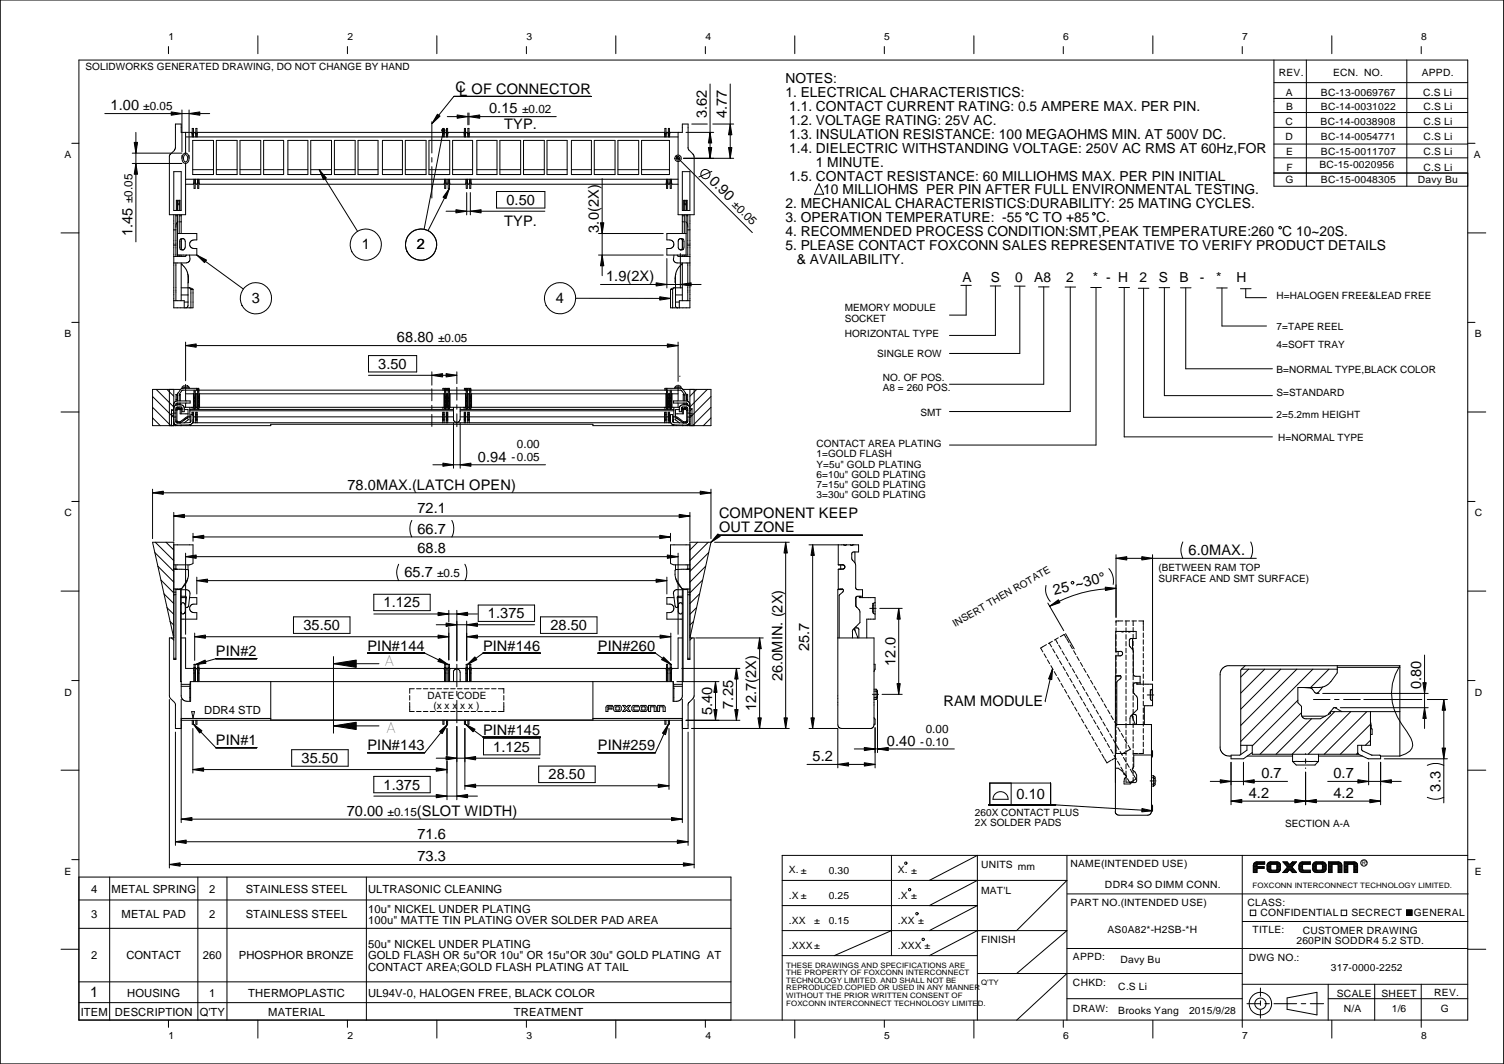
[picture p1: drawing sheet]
<svg xmlns="http://www.w3.org/2000/svg" width="420mm" height="297mm" viewBox="0 0 420 297" stroke-linecap="round" stroke-linejoin="round" font-family="sans-serif">
<defs><g id="words">
<g font-size="4.1">
<text x="127.2" y="25.8">C</text>
<text x="128.3" y="26.9">L OF CONNECTOR</text>
<text x="30.9" y="30.8">1.00</text>
<text x="136.6" y="31.7">0.15</text>
<text x="197.4" y="33.1" transform="rotate(-90 197.4 33.1)">3.62</text>
<text x="203.1" y="33.1" transform="rotate(-90 203.1 33.1)">4.77</text>
<text x="140.9" y="36.1">TYP.</text>
<text x="197.9" y="50.7" transform="rotate(45 197.9 50.7)">0.90</text>
<text x="141.5" y="57.2">0.50</text>
<text x="37" y="65.9" transform="rotate(-90 37 65.9)">1.45</text>
<text x="140.9" y="63.1">TYP.</text>
<text x="167.3" y="65" transform="rotate(-90 167.3 65)">3.0(2X)</text>
<text x="101" y="69.6">1</text>
<text x="116.5" y="69.6">2</text>
<text x="169.3" y="78.5">1.9(2X)</text>
<text x="70.3" y="84.6">3</text>
<text x="155.3" y="84.6">4</text>
<text x="110.9" y="95.6">68.80</text>
<text x="105.7" y="103">3.50</text>
<text x="133.5" y="128.9">0.94</text>
<text x="97.1" y="136.7">78.0MAX.(LATCH OPEN)</text>
<text x="116.6" y="143.2">72.1</text>
<text x="116.6" y="149">66.7</text>
<text x="200.9" y="144.5">COMPONENT KEEP</text>
<text x="200.9" y="148.5">OUT ZONE</text>
<text x="116.6" y="154.5">68.8</text>
<text x="332.1" y="155">6.0MAX.</text>
<text x="113" y="161.2">65.7</text>
<text x="294.5" y="166.1" transform="rotate(-15 294.5 166.1)">25 ~30°</text>
<text x="107.1" y="169.6">1.125</text>
<text x="136.3" y="172.6">1.375</text>
<text x="84.7" y="175.9">35.50</text>
<text x="153.7" y="175.9">28.50</text>
<text x="60.3" y="183.2">PIN#2</text>
<text x="102.6" y="181.7">PIN#144</text>
<text x="134.9" y="181.7">PIN#146</text>
<text x="167" y="181.7">PIN#260</text>
<text x="226.1" y="181.7" transform="rotate(-90 226.1 181.7)">25.7</text>
<text x="250.1" y="185.8" transform="rotate(-90 250.1 185.8)">12.0</text>
<text x="218.6" y="190.2" transform="rotate(-90 218.6 190.2)">26.0MIN. (2X)</text>
<text x="204.8" y="197.9" transform="rotate(-90 204.8 197.9)">7.25</text>
<text x="263.6" y="197.1">RAM MODULE</text>
<text x="397" y="192.4" transform="rotate(-90 397 192.4)">0.80</text>
<text x="199" y="199.7" transform="rotate(-90 199 199.7)">5.40</text>
<text x="211.3" y="198.6" transform="rotate(-90 211.3 198.6)">12.7(2X)</text>
<text x="60.3" y="208.1">PIN#1</text>
<text x="102.6" y="209.5">PIN#143</text>
<text x="134.9" y="205.1">PIN#145</text>
<text x="137.8" y="209.8">1.125</text>
<text x="167" y="209.5">PIN#259</text>
<text x="247.8" y="208.2">0.40</text>
<text x="84.2" y="213">35.50</text>
<text x="227" y="212.5">5.2</text>
<text x="107.1" y="220.4">1.375</text>
<text x="153.2" y="217.6">28.50</text>
<text x="352.4" y="217.3">0.7</text>
<text x="372.5" y="217.3">0.7</text>
<text x="402.4" y="221" transform="rotate(-90 402.4 221)">3.3</text>
<text x="96.8" y="227.8">70.00</text>
<text x="116.5" y="227.8">(SLOT WIDTH)</text>
<text x="284" y="223.1">0.10</text>
<text x="348.9" y="222.8">4.2</text>
<text x="372.5" y="222.8">4.2</text>
<text x="116.6" y="234.1">71.6</text>
<text x="116.6" y="240.5">73.3</text>
<text x="25.2" y="278.4">1</text>
</g>
<g font-size="4">
<text x="107.1" y="186">A</text>
<text x="107.6" y="204.7">A</text>
</g>
<g font-size="3.9">
<text x="219.4" y="23.2">NOTES:</text>
<text x="219.4" y="27.1">1. ELECTRICAL CHARACTERISTICS:</text>
<text x="220.5" y="31">1.1. CONTACT CURRENT RATING: 0.5 AMPERE MAX. PER PIN.</text>
<text x="220.5" y="34.9">1.2. VOLTAGE RATING: 25V AC.</text>
<text x="220.5" y="38.8">1.3. INSULATION RESISTANCE: 100 MEGAOHMS MIN. AT 500V DC.</text>
<text x="220.5" y="42.6">1.4. DIELECTRIC WITHSTANDING VOLTAGE: 250V AC RMS AT 60Hz,FOR</text>
<text x="227.9" y="46.5">1 MINUTE.</text>
<text x="220.5" y="50.4">1.5. CONTACT RESISTANCE: 60 MILLIOHMS MAX. PER PIN INITIAL</text>
<text x="219.4" y="58.2">2. MECHANICAL CHARACTERISTICS:DURABILITY: 25 MATING CYCLES.</text>
<text x="230" y="54.3">10 MILLIOHMS PER PIN AFTER FULL ENVIRONMENTAL TESTING.</text>
<text x="219.4" y="62.1">3. OPERATION TEMPERATURE: -55 C TO +85 C.</text>
<text x="219.4" y="65.9">4. RECOMMENDED PROCESS CONDITION:SMT,PEAK TEMPERATURE:260 C 10~20S.</text>
<text x="219.4" y="69.8">5. PLEASE CONTACT FOXCONN SALES REPRESENTATIVE TO VERIFY PRODUCT DETAILS</text>
<text x="222.6" y="73.7">&amp; AVAILABILITY.</text>
<text x="268.9" y="78.7">A</text>
<text x="276.8" y="78.7">S</text>
<text x="283.6" y="78.7">0</text>
<text x="288.9" y="78.7">A8</text>
<text x="297.9" y="78.7">2</text>
<text x="305.3" y="78.7">* - H</text>
<text x="318.4" y="78.7">2</text>
<text x="323.7" y="78.7">S</text>
<text x="329.5" y="78.7">B</text>
<text x="335.2" y="78.7">-</text>
<text x="339.7" y="78.7">*</text>
<text x="345.5" y="78.7">H</text>
</g>
<g font-size="3.3">
<text x="40" y="30.8">±0.05</text>
<text x="145.8" y="31.7">±0.02</text>
<text x="37" y="56.8" transform="rotate(-90 37 56.8)">±0.05</text>
<text x="204.3" y="57.2" transform="rotate(45 204.3 57.2)">±0.05</text>
<text x="122.4" y="95.6">±0.05</text>
<text x="144.4" y="125.1">0.00</text>
<text x="142.9" y="128.8">-0.05</text>
<text x="122.1" y="161.2">±0.5</text>
<text x="257.1" y="208.2">-0.10</text>
<text x="258.6" y="204.5">0.00</text>
<text x="108.3" y="227.8">±0.15</text>
</g>
<g font-size="3.1">
<text x="57.1" y="199.3">DDR4 STD</text>
<text x="25.5" y="249.3">4</text>
<text x="31.1" y="249.3">METAL SPRING</text>
<text x="58.5" y="249.3">2</text>
<text x="68.7" y="249.3">STAINLESS STEEL</text>
<text x="102.8" y="249.3">ULTRASONIC CLEANING</text>
<text x="25.5" y="256.4">3</text>
<text x="33.9" y="256.4">METAL PAD</text>
<text x="58.5" y="256.4">2</text>
<text x="68.7" y="256.4">STAINLESS STEEL</text>
<text x="102.8" y="254.8">10u&quot; NICKEL UNDER PLATING</text>
<text x="102.8" y="258">100u&quot; MATTE TIN PLATING OVER SOLDER PAD AREA</text>
<text x="25.5" y="267.8">2</text>
<text x="35.3" y="267.8">CONTACT</text>
<text x="56.7" y="267.8">260</text>
<text x="66.7" y="267.8">PHOSPHOR BRONZE</text>
<text x="102.8" y="264.7">50u&quot; NICKEL UNDER PLATING</text>
<text x="102.8" y="267.8">GOLD FLASH OR 5u&quot;OR 10u&quot; OR 15u&quot;OR 30u&quot; GOLD PLATING AT</text>
<text x="102.8" y="271">CONTACT AREA;GOLD FLASH PLATING AT TAIL</text>
<text x="35.5" y="278.2">HOUSING</text>
<text x="58.5" y="278.2">1</text>
<text x="69.4" y="278.2">THERMOPLASTIC</text>
<text x="102.8" y="278.2">UL94V-0, HALOGEN FREE, BLACK COLOR</text>
<text x="22.6" y="283.5">ITEM DESCRIPTION Q'TY</text>
<text x="74.9" y="283.5">MATERIAL</text>
<text x="143.6" y="283.5">TREATMENT</text>
</g>
<g font-size="2.8">
<text x="47.1" y="11.2">1</text>
<text x="97.1" y="11.2">2</text>
<text x="147.1" y="11.2">3</text>
<text x="197" y="11.2">4</text>
<text x="247" y="11.2">5</text>
<text x="297" y="11.2">6</text>
<text x="347" y="11.2">7</text>
<text x="397" y="11.2">8</text>
<text x="23.9" y="19.5">SOLIDWORKS GENERATED DRAWING, DO NOT CHANGE BY HAND</text>
<text x="357.2" y="21.1">REV.</text>
<text x="372.4" y="21.1">ECN. NO.</text>
<text x="397.2" y="21.1">APPD.</text>
<text x="359.2" y="26.8">A</text>
<text x="369" y="26.8">BC-13-0069767</text>
<text x="397.6" y="26.8">C.S Li</text>
<text x="359.1" y="34.8">C</text>
<text x="359.3" y="30.8">B</text>
<text x="368.9" y="34.8">BC-14-0038908</text>
<text x="369" y="30.8">BC-14-0031022</text>
<text x="397.7" y="30.8">C.S Li</text>
<text x="397.7" y="34.8">C.S Li</text>
<text x="359.1" y="39">D</text>
<text x="369" y="39">BC-14-0054771</text>
<text x="397.7" y="39">C.S Li</text>
<text x="18.1" y="44.2">A</text>
<text x="359.3" y="43.1">E</text>
<text x="359.4" y="47.7">F</text>
<text x="368.6" y="46.9">BC-15-0020956</text>
<text x="369" y="43.1">BC-15-0011707</text>
<text x="397.7" y="43.1">C.S Li</text>
<text x="397.7" y="47.7">C.S Li</text>
<text x="411.7" y="44.2">A</text>
<text x="359.1" y="51.1">G</text>
<text x="369" y="51.1">BC-15-0048305</text>
<text x="396.1" y="51.1">Davy Bu</text>
<text x="356.6" y="83.6">H=HALOGEN FREE&amp;LEAD FREE</text>
<text x="236" y="87">MEMORY MODULE</text>
<text x="236" y="89.8">SOCKET</text>
<text x="18.1" y="94.2">B</text>
<text x="236" y="94.1">HORIZONTAL TYPE</text>
<text x="356.6" y="92.1">7=TAPE REEL</text>
<text x="412" y="94.2">B</text>
<text x="245.1" y="99.7">SINGLE ROW</text>
<text x="356.6" y="97.1">4=SOFT TRAY</text>
<text x="246.6" y="106.5">NO. OF POS.</text>
<text x="356.6" y="104.2">B=NORMAL TYPE,BLACK COLOR</text>
<text x="246.6" y="109.3">A8 = 260 POS.</text>
<text x="356.6" y="110.6">S=STANDARD</text>
<text x="257.1" y="116.1">SMT</text>
<text x="356.6" y="116.7">2=5.2mm HEIGHT</text>
<text x="228.1" y="124.9">CONTACT AREA PLATING</text>
<text x="357.1" y="123.1">H=NORMAL TYPE</text>
<text x="228.1" y="127.7">1=GOLD FLASH</text>
<text x="228.1" y="130.5">Y=5u&quot; GOLD PLATING</text>
<text x="228.1" y="133.3">6=10u&quot; GOLD PLATING</text>
<text x="228.1" y="136.1">7=15u&quot; GOLD PLATING</text>
<text x="228.1" y="139">3=30u&quot; GOLD PLATING</text>
<text x="18.1" y="144.2">C</text>
<text x="412" y="144.2">C</text>
<text x="323.6" y="159.5">(BETWEEN RAM TOP</text>
<text x="323.6" y="162.3">SURFACE AND SMT SURFACE)</text>
<text x="266.8" y="175.1" transform="rotate(-30 266.8 175.1)">INSERT THEN ROTATE</text>
<text x="18.1" y="194.2">D</text>
<text x="119.5" y="195">DATE CODE</text>
<text x="121.1" y="197.9">(x x x x x )</text>
<text x="412" y="194.2">D</text>
<text x="272.4" y="227.8">260X CONTACT PLUS</text>
<text x="272.4" y="230.7">2X SOLDER PADS</text>
<text x="359.1" y="230.8">SECTION A-A</text>
<text x="18.1" y="244.2">E</text>
<text x="220.4" y="243.8">X. ±</text>
<text x="231.5" y="243.9">0.30</text>
<text x="250.8" y="243.8">X. ±</text>
<text x="274.1" y="242.4">UNITS mm</text>
<text x="299" y="242.1">NAME(INTENDED USE)</text>
<text x="412" y="244.2">E</text>
<text x="220.4" y="251.1">.X ±</text>
<text x="231.5" y="251">0.25</text>
<text x="250.8" y="251.1">.X ±</text>
<text x="274.1" y="249.6">MAT'L</text>
<text x="308.7" y="247.8">DDR4 SO DIMM CONN.</text>
<text x="220.4" y="257.9">.XX</text>
<text x="227.4" y="257.9">±</text>
<text x="231.5" y="257.9">0.15</text>
<text x="250.8" y="257.9">.XX ±</text>
<text x="299" y="253.1">PART NO.(INTENDED USE)</text>
<text x="348.5" y="253">CLASS:</text>
<text x="352.1" y="255.8">CONFIDENTIAL</text>
<text x="377.5" y="255.8">SECRECT</text>
<text x="395" y="255.8">GENERAL</text>
<text x="274.1" y="263.2">FINISH</text>
<text x="309.4" y="260.3">AS0A82*-H2SB-*H</text>
<text x="349.9" y="260.3">TITLE:</text>
<text x="362.2" y="263.5">260PIN SODDR4 5.2 STD.</text>
<text x="363.9" y="260.6">CUSTOMER DRAWING</text>
<text x="220.4" y="265">.XXX±</text>
<text x="250.8" y="265">.XXX ±</text>
<text x="299.8" y="268">APPD:</text>
<text x="313" y="268.9">Davy Bu</text>
<text x="348.9" y="268.4">DWG NO.:</text>
<text x="299.8" y="275.3">CHKD:</text>
<text x="371.8" y="271.1">317-0000-2252</text>
<text x="312.4" y="276.3">C.S Li</text>
<text x="373.5" y="278.2">SCALE</text>
<text x="385.9" y="278.2">SHEET</text>
<text x="400.7" y="278.2">REV.</text>
<text x="299.8" y="282.5">DRAW:</text>
<text x="312.4" y="283.2">Brooks Yang</text>
<text x="332.2" y="283.2">2015/9/28</text>
<text x="375.4" y="282.7">N/A</text>
<text x="388.8" y="282.7">1/6</text>
<text x="402.5" y="282.7">G</text>
<text x="47.1" y="290">1</text>
<text x="97.1" y="290">2</text>
<text x="147.1" y="290">3</text>
<text x="197.1" y="290">4</text>
<text x="247" y="290">5</text>
<text x="297" y="290">6</text>
<text x="347" y="290">7</text>
<text x="397" y="290">8</text>
</g>
<g font-size="2.1">
<text x="349.9" y="247.8">FOXCONN INTERCONNECT TECHNOLOGY LIMITED.</text>
<text x="219.7" y="274.4">TECHNOLOGY LIMITED. AND SHALL NOT BE</text>
<text x="219.7" y="272.2">THE PROPERTY OF FOXCONN INTERCONNECT</text>
<text x="219.7" y="270.1">THESE DRAWINGS AND SPECIFICATIONS ARE</text>
<text x="274.1" y="275.1">Q'TY</text>
<text x="219.7" y="278.6">WITHOUT THE PRIOR WRITTEN CONSENT OF</text>
<text x="219.7" y="280.7">FOXCONN INTERCONNECT TECHNOLOGY LIMITED.</text>
<text x="219.7" y="276.5">REPRODUCED.COPIED OR USED IN ANY MANNER</text>
</g>
<text font-size="1.7" x="380.4" y="241.5">R</text>
</g></defs>
<g fill="none" stroke="#000" stroke-width=".28">
<path d="M.1 0h420v297h-420M22 16.8h388v268h-388zM47.1 13v2M72 10v5M97.1 13v2M122 10v5M147.1 13v2M172 10v5M197.1 13v2M222 10v5M247 13v2M272.1 10v5"/>
<path d="M297 13v2M322.1 10v5M347 13v2M355.9 16.8v35.2h54.1M364.9 16.8v35.2M372.1 10v5M393 16.8v35.2M397 13v2M29.3 31.7h29.3M37.5 39.8h.9l-.4 3zM38 37v30.5M47.8 31.2l3 .5-3 .5z"/>
<path d="M50.8 30.7v11.7M51.8 37v5.8M51.8 38.2h137.6M52.8 31.7l3-.5v1zM52.8 30.7v11.7M53.5 37l.2 .5M53.7 37h-3.1v-2.4h-1.6v6.6l-.3 .7M53.7 38.2v-2.3h.3v2.3M53.7 37.3h.3M53.8 39.2h5.8v9.5h-5.8zM54 37h.7M54.2 37l-.2 .5"/>
<path d="M54.6 37l.1 .5M54.7 38.2v-2.3h.3v2.3M54.7 37.3h.3M55 37h68.7M55.2 37l-.1 .5M60.4 39.2h5.8v9.5h-5.8zM67 39.2h5.8v9.5h-5.8zM73.6 39.2h5.6v9.5h-5.6zM80.4 39.2h5.6v9.5h-5.6zM86.8 39.2h5.8v9.5h-5.8zM93.4 39.2h5.8v9.5h-5.8zM100 39.2h5.6v9.5h-5.6z"/>
<path d="M106.8 39.2h5.6v9.5h-5.6zM113.2 39.2h5.8v9.5h-5.8zM119.8 39.2h5.8v9.5h-5.8zM120.6 34v8.7M122.2 31.9l.7 .5-2.2 2.1zM123.5 36.2l.4-.3v.5v-.5a.46 .46 0 0 1 .4 .6 .46 .46 0 0 1-.6 .3 .46 .46 0 0 1-.2-.6zM123.6 37l.1 .5M123.7 38.2v-2.3h.3v2.3M123.7 37.3h.3M123.9 36.4l-5.4 27.6M124 37h.7M124.2 37l-.1 .5"/>
<path d="M124.6 37l.1 .5M124.7 38.2v-2.3h.3v2.3M124.7 37.3h.3M125 32.6h30.4M125 37h4.7M125.2 37l-.2 .5M126.4 39.2h5.6v9.5h-5.6zM127.7 32.1l3 .5-3 .4zM129.6 37l.1 1.2M129.7 38.2v-2.3h.3v2.3M129.7 37.3h.3M130 37h.7"/>
<path d="M130.2 37l-.2 .5M130.5 37l.2 .5M130.7 38.2v-2.3h.3v2.3M130.7 31.5v3.3M130.7 37.3h.3M131 32.6l3-.5v.9zM131 31.5v3.3M131 37h54.7M131.2 37l-.1 .5M133.2 39.2h5.6v9.5h-5.6zM139.6 39.2h5.8v9.5h-5.8zM146.3 39.2h5.7v9.5h-5.7z"/>
<path d="M152.8 39.2h5.6v9.5h-5.6zM159.6 39.2h5.6v9.5h-5.6zM165.1 26.9h-38.3l-6.1 7.6M166 39.2h5.8v9.5h-5.8zM172.6 39.2h5.8v9.5h-5.8zM179.2 39.2h7.8v9.5h-7.8zM185.6 37l.1 1.2M185.7 38.2v-2.3h.3v2.3M185.7 37.3h.3M186 37h.7M186.2 37l-.2 .5M186.6 37l.1 .5"/>
<path d="M186.7 38.2v-2.3h.3v2.3M186.7 37.3h.3M187 37h3.6v-2.4h1.6v6.7l.2 .5 1.3 1.3 .2 .7v16.1h-4.5v-14.8M187.2 37l-.1 .5M189.4 37v6.3M191.6 37h7.8M193.2 34.6h4.4M198.4 37l.4 2.9h-.9zM198.4 23.5v20.7M199.1 34.6h5.9M204 34.6l.5 3h-1zM204 23.5v20.7"/>
<path d="M355.9 27.5h54.1M355.9 31.4h54.1M355.9 35.6h54.1M355.9 23.1h54.1M20.1 40h1.9M36.9 45.6h13.9M36.9 42.8h13.9M38 45.6l.4 3h-.9zM48.5 47.9h2.1v10.9h-2.1zM48.5 59.9v13.5M48.8 42l-1.5 1.5v16.4h4.5v-14.3M49.1 59.9v11.7"/>
<path d="M49.3 58.8v-2.9h1v2.9M49.5 55.9v2.9M49.6 59.9v11.7M49.6 56.7h.5M49.6 57.1h.5M50.1 55.9v2.9M50.1 59.9v5.3M50.1 56.1h-.5v2.7M50.6 59.9v5.3M50.8 43.4v.8M51.6 43.2h.1a1.12 1.12 0 0 1 .8 1 1.12 1.12 0 0 1-.7 1.1 1.21 1.21 0 0 1-.2-2.1zM51.8 42.8a1.53 1.53 0 0 0-1 1.4 1.53 1.53 0 0 0 1 1.4"/>
<path d="M51.8 42.8a1.55 1.55 0 0 1 1 1.4 1.55 1.55 0 0 1-1 1.4M51.8 50h137.6M52.8 43.4v.8M53.8 47.4h5.8M54.2 50.8l-.2 .6h-2.2M54.5 50v2.6h-.3v-2.5M54.6 50l.1 1.4h.3l.2-1.4M55.2 50v2.6h.3v-2.6M55.6 50l.1 1.4h68.3l.2-1.4M60.4 47.4h5.8M67 47.4h5.8M73.6 47.4h5.6"/>
<path d="M80.4 47.4h5.6M86.8 47.4h5.8M89.2 47.4l2 2.3-.8 .5zM89.2 47.4l10.7 17.2M93.4 47.4h5.8M100 47.4h5.6M106.8 47.4h5.6M113.2 47.4h5.8M119.8 47.4h5.8M120.6 44v1.3M120.6 46.5v8.8M124.2 50v2.6h.3v-2.6"/>
<path d="M124.6 50l.1 1.4h.3l.2-1.4M124.6 59h27.6M125.2 50v2.6h.3M125.5 52.6l-.9 2.9-.8-.4zM125.5 50.1v2.5M125.5 52.6l-5.9 11.8M126.4 47.4h5.6M127.4 58.5l3 .5-3 .4zM130.2 50l-.2 1.4h-4.3l-.1-.6M130.2 50v2.6h.3v-2.6M130.4 53.8v6.2M130.6 50l.1 1.4h.3l.2-1.4"/>
<path d="M131.2 50v2.6h.3v-2.6M131.4 59l3-.5v.9zM131.4 53.8v6.2M131.6 50l.1 1.4h54.3l.2-.6M133.2 47.4h5.6M138.7 53.5h13.5v4.6h-13.5zM139.6 47.4h5.8M146.3 47.4h5.7M152.8 47.4h5.6M159.6 47.4h5.6M166 47.4h5.8M168.2 49.9v27.1"/>
<path d="M172.6 47.4h5.8M179.2 47.4h7.8M186.5 50v2.6h-.3v-2.5M186.6 50l.1 1.4h.3l.2-1.4M187.2 50v2.6h.3v-2.6M187.6 50l.1 1.4h1.7M188.8 43.6l21.4 21.3M188.9 44.2h1M189.4 43.7v1M190.6 47.9h2.1v10.9h-2.1zM190.6 59.9v5.3M190.9 44.2h14.1"/>
<path d="M191 58.8v-2.9h1v2.9M191.2 55.9v2.9M191.2 59.9v5.3M191.2 56.1h.5v2.7M191.2 56.7h.5M191.2 57.1h.5M191.7 59.9v11.7M191.8 55.9v2.9M192.1 59.9v11.7M192.7 59.9v13.5M197.9 41.2h.9l-.4 3zM198.9 47.8l-3.7 1.6"/>
<path d="M203.5 41.2h1l-.5 3zM228.8 51.3l1.3 2.9h-2.6zM305.3 59.4h.4a.34 .34 0 0 1 .2 .4 .34 .34 0 0 1-.5 .1 .34 .34 0 0 1-.1-.5zM355.9 48.3h54.1M355.9 40.2h54.1M355.9 44.1h54.1M410 40h2.1M17 65h5M48.5 73.4v12.5h5.4v-5.1M48.5 73.4h3.6M48.5 64.2h.6M48.5 68.4h.6"/>
<path d="M49.1 73.4v10.5M49.1 60.2h.5M49.6 65.2h5.4v1.8h-.8M49.6 71.2h5.4M49.7 61.9a1.49 1.49 0 0 0-.6 1.6M50.1 71.2v.4M50.1 60.2h.5M50.1 61.9h.5M50.4 66.8l.8-.2-.5 .2M50.4 69.6l.8 .2M50.4 66.8l-.2 .4 .2 2.4M50.4 66.8h.3"/>
<path d="M50.4 69.6h.3M50.6 69l.1 .6M50.6 73.7l1.4 1.5 .5 1.6v8.5l-.1 .3-.5 .3M50.6 67.1v2.2M50.6 71.2v.4M50.6 73.4v10.5M50.7 73.7l.2 .2M50.7 69.6l.5 .2M50.7 66.8l-.1 .6M51.2 66.6l.4 .3 .2 .5-.1 1.8-.5 .6M52.1 71.2l-.4 .4h-3.2M52.4 76.5l.3 .7-.2 1.8"/>
<path d="M52.9 71.2l.1 1.5-.3 .5-.6 .2M54.2 67l-.5 .1-.5 .3-.2 1.1 .7 .8 1.3 .1v1.8M55 71.2l2.7 1.4-.6 .7zM55 71.2l13 9.5M167.2 65.2h18.1M167.2 71.2h18.1M167.8 62.2h.9l-.5 3zM167.8 79.4h28.1M168.2 71.2l.5 3h-.9zM183.3 79l3 .4-3 .4zM186.3 72.2v8.2M187.1 67l.9 .4 .2 1.1-.7 .8-1.2 .1v1.8h5.4"/>
<path d="M188.3 71.2l-.1 1.5 .6 .7h3.9M188.8 76.5l-.2 1 .1 1.5M189.2 71.2l.4 .4h3.1M190 66.6l-.5 .5v2.1l.6 .6M190.1 79.4l3-.4v.8zM190.1 70.8v9.6M190.5 66.8l-.4-.2 .8 .2M190.5 69.6l-.4 .2M190.5 66.8l.2 .4-.2 2.4M190.5 66.8h.4M190.5 69.6h.4M190.5 73.7l-.1 .2"/>
<path d="M190.6 73.7l-1.4 1.5-.5 1.5v8.9l.6 .4M190.6 67.1v2.2M190.6 71.2v.4M190.6 73.4v10.5M190.6 60.2h.6M190.6 61.9h.6M190.9 69.6l-.8 .2M190.9 66.8l.2 .6-.2 2.2M191.2 71.2v.4M191.5 61.9a1.32 1.32 0 0 1 .6 1.6M191.7 65.2h-5.4v1.8h.8M191.7 60.2h.4"/>
<path d="M192.1 73.4v10.5M192.1 64.2h.6M192.1 68.4h.6M192.7 73.4v12.5h-5.4v-5.1M268.4 79.7h2.9M269.9 79.7v8.3h-4.7M276.6 79.8h3M278.1 79.8v13.8h-12.9M283.4 79.9h3M284.9 79.9v18.8h-19.7M357.4 63.3a.35 .35 0 0 1 .5 .1 .35 .35 0 0 1-.1 .5 .35 .35 0 0 1-.5-.2zM410 65h5.1"/>
<path d="M20.1 90h1.9M48.5 83.9h3v2M50.6 80.3h2.4M50.6 82.3h1.9M51.5 84.3h1M51.8 96.5l3-.5v.9zM51.8 95.5v10.8M51.8 96.5h137.6M53.3 80.8v5.1M53.3 80.8l-.4-.5 1 .5M53.3 80.8h.6M102.9 99.3h13.5v4.5h-13.5z"/>
<path d="M160.8 83.3h26.5M184.3 82.8l3 .5-3 .5zM186.4 96l3 .5-3 .4zM187.3 80.8h.6M187.9 80.8v5.1M188.3 80.3l-.4 .5M188.7 82.3h1.9M188.7 84.3h1.1M189.4 95.5v11M190.6 80.3h-2.3l-1 .5M192.7 83.9h-2.9v2M290.1 80.1h3"/>
<path d="M291.6 80.1v27.2h-26.4M297.5 80.1h3M299 80.1v34.8h-33.8M304.7 80.3h3M306.2 80.3v43.9h-41M312.6 80.3h2.9M314.1 80.3v41.7h41.4M318 80.5h3M319.5 80.5v36h36M323.8 80.3h3M325.3 80.3v30.1h30.2M329.8 80.3h2.9"/>
<path d="M331.2 80.3v22.7h24.3M339.9 80.4h2.9M341.4 80.4v10.6h12.4M346.5 80.6h3M348 80.6v2.5h5.8M410 90h2.1M17 115h5M42.6 110.7l5.9 5.9M42.6 113.7l5.1 5.1M42.6 116.7l2.2 2.1M43.6 108.7l4.9 4.9M46.6 108.7l1.9 1.9"/>
<path d="M47.3 108.7v10.1M47.9 114.4l.6 .3v-.2M47.9 115.5h.6M47.9 116h.6M47.9 114.4v4.4M47.9 114.4h.6M48.5 117v.3M48.5 108.7v10.1M48.5 116.4h.6M48.5 115.3h.6M48.5 112.6h.1M48.8 118.3l-.3 .1h.3"/>
<path d="M49.1 118.6v.2M49.2 110.1v1.9M49.2 112.7l-.1 .4M49.2 110.1h.4M49.2 110.1l.3 .3M49.5 110.4v1.2h-.3M49.5 112.5v.5M49.5 110.4h.1M49.5 113.7l-.4 .1v3.9M49.5 113.1l-.6 .1-.4 .8 .1-.2M49.5 113.6h1.2l.2 .4M49.5 113l1.5 .2 .5 .8"/>
<path d="M49.5 112.6l-.3 .1-.1 .2M49.5 112.5h3.6v-.6l-3.9 .1-.5 .3-.2 .6M49.6 112.8h.5M49.6 113.6h.5M49.6 112.5v.5M49.7 109.7l-.1 .3v1.9M50.1 112.5v.5M50.1 110.1h.3M50.3 114.3l-.9 .2 .2 3.2h.7l1.7-1.2h.5M50.3 114.3l.3-.3h-1.1l-.4 .6M50.3 114.3v1.2h2.2M50.4 110.1v1.8"/>
<path d="M50.4 112.5v.5M50.4 110.1l-.3 .3M50.4 118l-.2 .1M50.4 118l.1 .1M50.4 108.7h-7.8v10.1h33v-.4h90v.4h33v-10.1h-7.8M50.5 118h-.1M50.6 118.7l-.2 .1M50.6 114.3h.3M50.6 118.7v.1M50.7 113.7l-.1 1.8M50.9 114v.9h.6v-.9M51.1 117.5l1.2-.8 .4 .4-1.3 1"/>
<path d="M51.2 108.9l-.5 .2-.6 1v1.8M51.2 108.9h4M51.2 107.7l-.4 .4h2M51.3 107.7h1.1M51.4 113.7h2.8M51.5 114.3h1v2.2M51.8 107.3v4.6M51.8 112.5v1.2M51.8 109.9h2.4M52.4 107.7l.4 .4M52.5 116.5l-2.1 1.5h-.9l-.4-.6M52.5 116.4h.8"/>
<path d="M52.8 108.1v.3M53 113.7l.2 4.2M53 114.3h73.7M53 114.7h73.7M53.2 118.6v.2M53.6 113.7v.2h.6M53.7 115.7v-.6h.3l.1 2.9M53.7 115.7h.1M53.7 113.7v.2M53.7 115.1v.6M53.8 118h133.6M53.9 115.7v2.2l-.6 .6-3.8 .2-.7-.3-.3-.7"/>
<path d="M53.9 117.1h.1M53.9 117.2h.1M54 115.8l-.7-.1v1.9l-.2 .3-3.6 .2-.4-.4M54 117.2h.1M54 109.9v4M54.2 112.5h.1M54.2 111h.1M54.2 111.8h.1M54.2 112h.1M54.2 112.9h.1M54.2 112.1v1.2h.3M54.2 110.7v.5h.4"/>
<path d="M54.2 108.9v5.2M54.2 114.1h.1M54.2 114.1h.3M54.5 111.8h-.3M54.5 111.8h.1M54.5 111.8v1.5M54.5 108.9v2.9M54.5 114.1h.1M54.5 112.5h.1M54.5 113.3v.8M54.5 111h.1M54.5 112h.1"/>
<path d="M54.5 112.9h.1M54.6 113.7h.6M54.6 109.9h.6v4h-.6zM54.7 116.4v1.6M54.7 116.4h-.6v.7M54.7 116.4v-1.3h.3l.1 2.9M54.7 115.8h.3M54.7 117.2h.1M54.7 117.1h.3M54.7 117.2h.3M54.7 109.9v4M54.7 115.1v2.1"/>
<path d="M55 108.4v.5M55 108.9v-.5h-4.1l-.5 .4-.6 .9M55 117.2h.1M55 109.9v4M55.2 112.5h.1M55.2 111.2h.4M55.2 111h.1M55.2 111.8h.1M55.2 112h.1M55.2 112.9h.1M55.2 108.8v-.4h.3v.4M55.2 108.8h.1"/>
<path d="M55.2 111.8v1.5M55.2 108.8v3M55.2 114.1h.1M55.2 113.3h.3M55.2 114.1h.3M55.2 108.8h.3M55.2 111.8h.3M55.2 113.3v.8M55.5 108.8h.1M55.5 111.8h.1M55.5 111.8v1.5M55.5 108.8v3"/>
<path d="M55.5 114.1h.1M55.5 112.5h.1M55.5 108.9h68.7M55.5 113.3v.8M55.5 111h.1M55.5 112h.1M55.5 112.9h.1M55.7 109.9v3.8M102.9 104.8h24.7M120.6 104.8l3-.5v.9zM120.6 103.8v3.7M120.6 108.5v3.4"/>
<path d="M120.6 113.2v1.2M120.6 115.7v3.3M123.6 113.7v.2h.6v-4h-68.6v3.8h68.6M123.7 116.4h-68.6v.7M123.7 116.4v1.6M123.7 116.4v-1.3h.3l.1 2.9M123.7 115.8h.3M123.7 117.2h.1M123.7 117.1h.3M123.7 117.2h.3M123.7 108.9v-.5h.3v.5M123.7 113.7v.2"/>
<path d="M123.7 115.1v2.1M124 117.2h.1M124 109.9v4M124.2 112.5h.1M124.2 111.2h.4M124.2 111h.1M124.2 111.8h.1M124.2 112h.1M124.2 112.9h.1M124.2 108.8v-.4h.3v.4M124.2 108.8h.1M124.2 111.8v1.5"/>
<path d="M124.2 108.8v3M124.2 114.1h.1M124.2 113.3h.3M124.2 114.1h.3M124.2 108.8h.3M124.2 111.8h.3M124.2 113.3v.8M124.5 108.8h.1M124.5 111.8h.1M124.5 111.8v1.5M124.5 108.8v3M124.5 114.1h.1"/>
<path d="M124.5 112.5h.1M124.5 108.9h.7M124.5 113.3v.8M124.5 111h.1M124.5 112h.1M124.5 112.9h.1M124.6 113.7h.6M124.6 109.9h.6v4h-.6zM124.6 104.3l3 .5-3 .4zM124.7 116.4v1.6M124.7 116.4h-.6v.7M124.7 116.4v-1.3h.4v1.3"/>
<path d="M124.7 115.8h.3M124.7 117.2h.1M124.7 117.1h.3M124.7 117.2h.3M124.7 108.9v-.5h.3v.5M124.7 109.9v4M124.7 115.1v2.1M125 117.2h.1M125 109.9v4M125 115.1v2.1M125.1 116.4v1.6M125.1 116.4h1.6"/>
<path d="M125.2 112.5h.1M125.2 111h.1M125.2 111.8h.1M125.2 112h.1M125.2 112.9h.1M125.2 108.8v-.4h.3v.4M125.2 108.8h.1M125.2 111.8h.3M125.2 111.8v1.5M125.2 108.8v3M125.2 114.1h.1M125.2 114.1h.3"/>
<path d="M125.2 108.8h.3M125.2 113.3v.8M125.5 108.8h.1M125.5 112.1v1.2h-.3M125.5 110.7v.5h-.3M125.5 108.8v5.3M125.5 114.1h.1M125.5 112.5h.1M125.5 108.9h4.7M125.5 111h.1M125.5 111.8h.1M125.5 112h.1"/>
<path d="M125.5 112.9h.1M125.6 113.7h4.6M125.6 109.9h4.6v4h-.6v-.2M125.7 109.9v3.8M126.7 113.7v3.6l.4 .5 .5 .1 .5-.1 .4-.5 .1-3.6M126.7 118v12.7M127.6 103.8v3.3M127.6 108.1v3.6M127.6 113v1.3M127.6 115.5v3.6M128.6 114.3h59.6M128.6 118v12.7"/>
<path d="M128.6 116.4h1.1M128.6 114.7h59.6M129.7 116.4v1.6M129.7 116.4v-1.3h.4v1.3M129.7 115.8h.3M129.7 117.2h.1M129.7 117.1h.3M129.7 117.2h.3M129.7 108.9v-.5h.3v.5M129.7 113.7v.2M129.7 115.1v2.1M130 117.2h.1"/>
<path d="M130 109.9v4M130 115.1v2.1M130.1 116.4v1.6M130.1 116.4h.6M130.2 112.5h.1M130.2 111.2h.4M130.2 111h.1M130.2 111.8h.1M130.2 112h.1M130.2 112.9h.1M130.2 108.8v-.4h.3v.4M130.2 108.8h.1"/>
<path d="M130.2 111.8v1.5M130.2 108.8v3M130.2 114.1h.1M130.2 113.3h.3M130.2 114.1h.3M130.2 113.3v.8M130.2 108.8h.3M130.2 111.8h.3M130.5 108.8h.1M130.5 111.8h.1M130.5 111.8v1.5M130.5 108.8v3"/>
<path d="M130.5 114.1h.1M130.5 112.5h.1M130.5 108.9h.7M130.5 113.3v.8M130.5 111h.1M130.5 112h.1M130.5 112.9h.1M130.6 113.7h.6M130.6 109.9h.6v4h-.6zM130.7 116.4v1.6M130.7 116.4v-1.3h.4v1.3M130.7 115.8h.3"/>
<path d="M130.7 117.2h.1M130.7 117.1h.3M130.7 117.2h.3M130.7 108.9v-.5h.3v.5M130.7 109.9v4M130.7 115.1v2.1M131 117.2h.1M131 109.9v4M131 115.1v2.1M131.1 116.4v1.6M131.1 116.4h54.6M131.2 112.5h.1"/>
<path d="M131.2 111.2h.4M131.2 111h.1M131.2 111.8h.1M131.2 112h.1M131.2 112.9h.1M131.2 108.8v-.4h.3v.4M131.2 108.8h.1M131.2 111.8v1.5M131.2 108.8v3M131.2 114.1h.1M131.2 113.3h.3M131.2 114.1h.3"/>
<path d="M131.2 108.8h.3M131.2 111.8h.3M131.2 113.3v.8M131.5 108.8h.1M131.5 111.8h.1M131.5 111.8v1.5M131.5 108.8v3M131.5 114.1h.1M131.5 112.5h.1M131.5 108.9h54.7M131.5 113.3v.8M131.5 111h.1"/>
<path d="M131.5 112h.1M131.5 112.9h.1M131.7 109.9v3.8M185.6 113.7v.2h.6M185.7 116.4v1.6M185.7 116.4v-1.3h.3l.1 2.9M185.7 115.8h.3M185.7 117.2h.1M185.7 117.1h.3M185.7 117.2h.3M185.7 108.9v-.5h.3v.5M185.7 113.7v.2"/>
<path d="M185.7 115.1v2.1M186 117.2h.1M186 109.9v4M186.2 112.5h.1M186.2 109.9h-54.6v3.8h54.6M186.2 111h.1M186.2 111.8h.1M186.2 112h.1M186.2 112.9h.1M186.2 108.8v-.4h4l.7 .4 .6 .9M186.2 108.8h.1M186.2 112.1v1.2h.3"/>
<path d="M186.2 110.7v.5h.4M186.2 108.8v5.3M186.2 114.1h.1M186.2 114.1h.3M186.3 108.4v.5h3.8M186.5 111.8h-.3M186.5 111.8h.1M186.5 111.8v1.5M186.5 108.9v2.9M186.5 114.1h.1M186.5 112.5h.1M186.5 113.3v.8"/>
<path d="M186.5 111h.1M186.5 112h.1M186.5 112.9h.1M186.6 113.7h.6M186.6 109.9h.6v4h-.6zM186.7 116.4v1.6M186.7 116.4h-.6v.7M186.7 116.4v-1.3h.3l.1 2.9M186.7 115.8h.3M186.7 117.2h.1M186.7 117.1h.3M186.7 117.2h.3"/>
<path d="M186.7 109.9v4M186.7 115.1v2.1M187 117.2h.1M187 109.9v4M187.2 112.5h.1M187.2 111.2h.4M187.2 111h.1M187.2 111.8h.1M187.2 112h.1M187.2 112.9h.1M187.2 111.8v1.5M187.2 108.9v2.9"/>
<path d="M187.2 114.1h.1M187.2 113.3h.3M187.2 114.1h.3M187.2 111.8h.3M187.2 113.3v.8M187.3 116.4h-.2v.7M187.5 111.8h.1M187.5 111.8v1.5M187.5 108.9v2.9M187.5 114.1h.1M187.5 112.5h.1M187.5 113.3v.8"/>
<path d="M187.5 111h.1M187.5 112h.1M187.5 112.9h.1M187.7 109.9v3.8M187.9 116.4h.8M188 118.6v.2M188.2 113.7l-.1 4.2M188.5 108.1v.3M188.5 108.1l.4-.4h1l.4 .4zM188.7 116.5l2.1 1.5M188.7 116.5h.5l1.7 1.2M189.4 109.9h-1.8v3.8h2.3"/>
<path d="M189.4 107.5v4.4M189.4 112.5v1.2M189.8 114.3h-1.1v2.2M189.9 105h.1M190.1 108.9l.3 .2 .7 .9 .1 1.9M190.1 117.5l-1.1-.8-.4 .4 1.3 1M190.4 114.3h.2M190.6 113.7h.1M190.6 113.7v1.8M190.6 118.7v.1M190.7 118.7l.1 .1M190.7 118h.1"/>
<path d="M190.8 118l.2 .1M190.8 118v.1M190.9 110.1h.3M190.9 110.1v1.8M190.9 112.5v.5M190.9 110.1l.3 .3M190.9 114.3h.8l.1 .3v2.8l-.3 .3h-.6M190.9 114.3l-.3-.3h1.2l.3 .6M190.9 114.3v1.2h-2.2M190.9 117.7l-.1 .3M191.2 112.8h.5M191.2 113.6h.5"/>
<path d="M191.2 112.5v.5M191.5 109.7l.2 .6v1.6M191.7 112.5v.5M191.7 110.1h.4M191.7 110.4h.1M191.8 110.4v1.2h.3M191.8 112.5v.5M192.1 110.1v1.9M192.1 112.7v.4M192.1 110.1l-.3 .3M192.1 112.9l-.2-.4h-3.7v-.6h3.8l.6 .5 .1 .5M192.1 117.4l-.3 .6h-1"/>
<path d="M192.1 116.4h.6M192.1 115.3h.6M192.1 118.6v.2M192.5 118.3l.2 .1h-.3M192.7 113.8v.2l-.1-.5-.6-.5h-1.5l-.7 .7v1.2h.6v-1.1l.2-.2h1.3l.2 .2v3.9l-.2 .4-3.6-.1M192.7 117.7l-.2 .6-.5 .4-4.1-.2-.6-.6v-2.2h.6v2.1l.4 .2M192.7 112.6h.1M192.7 117v.3M192.7 114.1h.6M192.7 108.7v10.1M192.7 115.5h.6M192.7 116h.6"/>
<path d="M193.3 114.1l-.6 .6v-.2M193.3 114.1v4.7M193.9 108.7v10.1M194.6 108.7l-1.9 1.9M197.6 108.7l-4.9 4.9M198.6 116.7l-2.1 2.1M198.6 113.7l-5.1 5.1M198.6 110.7l-5.9 5.9M410 115h5.1M20.1 140h1.9M42.6 137.6l3-.5v.9zM42.6 136.6v13.8"/>
<path d="M42.6 137.6h156M120.9 129.8h31.5M123.7 129.3l3 .5-3 .4zM128.6 129.8l3-.5v.9zM195.6 137.1l3 .5-3 .4zM198.6 136.6v13.8M410 140h2.1M43.3 154.3l5.2 5.2M43.4 151.4l5.1 5.1M44.1 158.1l4.4 4.4M46.4 151.4l2.1 2.1M48.5 144.1l3-.5v.9z"/>
<path d="M48.5 152.1h5.4v5.2l-1 .4h-4.4M48.5 143v8.1M48.5 144.1h144.2M49.1 158.9h.4M49.1 157.7v1.2M49.2 158.9h-.7l4.1 .1 .1 1.8-.4 1.2-1.5 2.3-2.3 .1M51.8 155.4l3-.5v1zM51.8 154.4v22.7M51.8 155.4h137.6M52.5 157.7v1.3M53.9 149.9l3-.5v1zM53.9 148.9v2.2"/>
<path d="M53.9 149.9h133.4M111.4 157.5a5 5 0 0 0 0 4.6M115.1 145.3a5.1 5.1 0 0 0 0 4.6M126.2 145.3a5.1 5.1 0 0 1 0 4.6M129.9 157.5a5 5 0 0 1 0 4.6M184.3 149.4l3 .5-3 .5zM186.4 154.9l3 .5-3 .5zM187.3 148.9v2.2M188.7 157.7v1.3M189.4 154.4v22.7M189.7 143.6l3 .5-3 .4zM192.1 158.9h.6l-3.9 .1-.2 .3v1.3l.3 1.2 1.6 2.5 2.2 .1"/>
<path d="M192.1 158.9h-.3M192.1 157.7v1.2M192.7 152.1h-5.4v5.1l1 .5h4.4M192.7 143v8.1M194.9 151.4l-2.2 2.1M197.1 158.1l-4.4 4.4M197.9 151.4l-5.2 5.1M198 154.3l-5.3 5.2M198.6 151.4l-5.9 26.7h1.2v16.2l-.3 .6M198.6 151.4h-5.9v32.7h-.6v-19.7M199.6 151.4h20.9M200.6 149.1l.6 .6-2.6 1.7z"/>
<path d="M219.5 151.4l.5 3h-1zM219.5 151.4v52M226 152.1h13.8v2h-1.5l-.4 .3v1.6l1 1.2 .1 .5M227 152.1l.5 3h-.9zM227 152.1v51.3M234.2 152.1v5.6h1.2a.59 .59 0 0 1 .6 .6 .59 .59 0 0 1-.5 .6M234.2 158.9v5.5h1.2M234.9 157.7v1.2M235.2 158.9h-1M235.2 158.9h.3M235.4 157.6l.3 .1 .3 .5v.4l-.5 .3M236.4 152.1l-.2 .2-.6-.2"/>
<path d="M237.6 152.1l.2 .2 .6-.2M238.8 154.1v3M239 157.7v6.6l.4 .3h1.5v2.2M240.9 149.4h-40l-2.3 2M309.8 158.7a5.2 5.2 0 0 1 1.2 4.5M311.8 155.9l3-.5v.9zM311.8 154.9v17.4M311.8 155.9h39.2M319 155.4l3 .5-3 .4zM322 154.9v35.1M330.4 151.3a5 5 0 0 0 0 4.6M349.4 151.3l.2 .5a5 5 0 0 1-.2 4.1"/>
<path d="M17 165h5M44.9 161.9l3.6 3.6M45.8 165.8l2.7 2.7M46.6 169.6l1.9 1.9M47.5 173.5l1 1M47.9 178.1l.6 .6M48.4 177.3l.1 .2M48.5 165.3h.6M49.1 166h-.6v.3M49.1 164.6h3.1l.7 .5 .2 .7-.4 3.3-.5 .5-.4-.2 .3-2.5M49.1 164.4v19.7h-.6v-32.7h-5.9l5.9 26.7h-1.2v16.3l.3 .6 1.2 1.1 .2 .5v6.8h1.6M50.4 164.6v25.7h.2"/>
<path d="M50.6 166.5h1.2l.2 .3M50.6 168.8a.46 .46 0 0 1 .3-.5 .46 .46 0 0 1 .6 .1l.3 .6-.1 2-.3 .3-.5 .1-.3-.5M50.6 178.1h1.2v8.5h2.2l.2 .6M50.6 166.8h1.5M50.7 164.3l-.1 30.2 .4 .7 .8 .5 1.4 .1v-5.5M52.4 161.5a4 4 0 0 1-1.5 2.7M52.9 166.8h2.1v1.9h-1.3l-.7 .8v.8l.4 .5 .4 .2h1.2v1.8h-4.4M54.4 177.8l3-.5v.9zM54.4 177.8h71M54.4 176.7v7.7M55 162.1l3-.4v.9zM55 161.1v4.7"/>
<path d="M55 162.1h131.3M82 172.2h15.8v4.6h-15.8zM104.4 165.9h15.8v4.6h-15.8zM104.4 171.4h29M121.9 174.4h27.4M122.4 177.3l3 .5-3 .4zM122.4 170.9l3 .5-3 .5zM124.6 173.9l3 .5-3 .5zM125.4 170.4v3.3M125.4 175.2v9M127.6 171.4l3-.5v1zM127.6 170.4v14.1"/>
<path d="M130.4 177.8l3-.5v.9zM130.4 174.4l3-.5v1zM130.4 173.4v11M130.4 177.8h57M133.6 168.9h15.7v4.6h-15.7zM151 172.2h15.8v4.6h-15.8zM183.3 161.7l3 .4-3 .5zM184.4 177.3l3 .5-3 .4zM186.3 161.1v4.7M187.4 176.7v7.7M188.3 166.8h-2v1.9l1.4 .1 .4 .4 .2 .6-.2 .6-.4 .5-1.4 .1v1.8h4.3M188.8 161.5v.1a4.8 4.8 0 0 0 1.6 2.6"/>
<path d="M189.2 166.8h1.4M189.2 166.9l.3 2.3M190.5 164.3l.1 29.9M190.6 166.5h-1.2l-.2 .3M190.6 168.8a.54 .54 0 0 0-.4-.5 .54 .54 0 0 0-.6 .2l-.1 .3v2.2l.3 .3 .5 .1 .3-.5M190.6 178.1h-1.2v8.5h-1.7l-.1 .6v3.1M190.8 164.6v25.7M192.1 166h.6v.3M192.1 164.6h-3.1l-.8 .6 .4 4 .5 .4 .3-.4M192.1 165.3h.6M192.9 177.3l-.2 .2M193.3 178.1l-.6 .6"/>
<path d="M193.7 173.5l-1 1M194.3 178.1h18.9M194.6 169.6l-1.9 1.9M195.4 165.8l-2.7 2.7M196.3 161.9l-3.6 3.6M212.2 178.1l.5 3h-1zM212.2 178.1v25.3M234 178.1h10.2v24.3l-.5 .8-.5 .2M234.9 164.4v.2M235.3 164.4l.3 .6-1.2 1.2v11.9M235.4 164.6h-1.4v37.8M238.2 176.4v1.7"/>
<path d="M238.6 175.5l1 2.6M238.8 175.2v.9M239.1 174.9v.4l.8 .2v2.6M239.1 166.7v2.6M239.5 169.6l.7 1.1v3.1l-1.9 2-.2 .6M240.1 166.5v.3h4.4v6h-2.4v5.3M240.4 166.5v.3M240.9 166.5h-1.5l-.4 .3v2.3l.4 .5M243 169.8h1.8M243.7 168.4h.3M244 168.5v2.7M244 168.4l-.2 .5v1.9l.2 .4 .5 .2"/>
<path d="M244.5 168.3l-.5 .1M245.8 169.8h6.2M251.1 169.8l.4 3h-.9zM251.1 169.8v24M292.2 163.4a4.9 4.9 0 0 0 1.2 4.5M292.3 180l-1.6 .9M292.7 168.4l4.5 7.7M293.1 179.5l.7 1.1M293.2 169.2l2.5-1.8 .4 .8zM294 179l-1.1 .7M294.9 178.6l.6 1M295.6 178.1l-1.1 .6"/>
<path d="M297.3 177.1l.6 1.1M297.3 177.1l-1.1 .7M297.7 176.9l2.4 4.2M298 178.4l.7 1.1M308.8 163.9l3 .4-3 .5zM311.8 164.3a36.8 36.8 0 0 0-18.6 4.9M311.8 175.3v1.2M311.8 177.2v1.2M311.8 179.1v1.2M313.7 173.4h-1.9v1.2M313.9 176.2l-.2 .2-.6-.1M314.3 173.4h1.3"/>
<path d="M314.6 173.4v1.2M314.6 175.3v1.2M314.6 177.2v1.2M314.6 179.1v1.2M315.1 176.3l.2 .1 .7-.1M316.2 173.4h1.3M316.4 178.3v3M316.6 173.4v1.2M316.6 175.2v1.2M316.6 177.1v1.3M316.6 179v1.3M318.1 173.4h1.3v1.2"/>
<path d="M319.4 174.8v1.3M319.4 176.7v1.3M319.4 178.6v1.3M410 165h5.1M20.1 190h1.9M47.3 195.3v47M48.5 183.8h.6M50.6 195.2v34.5M50.6 191.1h2.5M50.6 191.6h2.4M53 195.8l.2-5.5h134.9l.1 5.5M53 192.2h.1"/>
<path d="M53.5 198.7h.8l-.4 1.7zM54.2 188h.1M54.2 186.4v.1M54.2 186.5v3.8M54.2 186.5h.3M54.2 186.4h.4M54.5 185.5l2.8-1.2 .2 .9zM54.5 186.4v.1M54.5 185.5h-.3v.9M54.5 185.5v.9M54.5 186.5v3.8M54.5 188h.1"/>
<path d="M54.6 190.3l.1-3.7h.3l.2 .6v3.1M55.2 188h.1M55.2 186.4v.1M55.2 186.4v-.9h.3v1M55.2 186.5v3.8M55.2 186.5h.3M55.2 186.4h.4M55.5 186.5v3.8M55.5 188h.1M55.6 190.3v-3.1l.1-.6h68.3l.2 .6v3.1M71.7 183.9h-11.4l-5.8 1.6M75.6 190.3v10.7h90v-10.7"/>
<path d="M93.2 185.3l6.3-1v2zM93.2 185.3h12.7M93.2 183.3v21.4M102.6 182.3h16l6.6 3.2M114.5 196.1v2.5h1.2M114.5 194.2v1.3M115.7 192.3h-1.2v1.2M116.4 198.6h1.2M116.4 192.3h1.2M118.3 198.6h1.2M118.3 192.3h1.2M120.2 198.6h1.2"/>
<path d="M120.2 192.3h1.2M122.1 198.6h1.2M122.1 192.3h1.2M122.8 183.8l2.4 1.7-2.9-.8zM124 198.6h1.3M124 192.3h1.3M124.2 188h.1M124.2 186.4v-.9h.3v1M124.2 186.4v.1M124.2 186.5v3.8M124.2 186.5h.3M124.2 186.4h.4"/>
<path d="M124.5 186.5v3.8M124.5 188h.1M124.6 190.3v-3.1l.1-.6h.3l.2 .6v3.1M125.2 188h.1M125.2 186.4v.1M125.2 185.5h.3v.9M125.2 185.5v.9M125.2 186.5v3.8M125.2 186.5h.3M125.2 186.4h.4M125.5 186.4v.1M125.5 186.5l.1 3.8"/>
<path d="M125.5 188h.1M125.6 187.2l.1-.6h4.3l.2 3.7M125.9 198.6h1.3M125.9 192.3h1.3M126.7 190.3v-2.9l.6-.6h.7l.5 .5 .1 3M127.6 185.5v6.2M127.6 193v1.3M127.6 195.5v6.3M127.8 198.6h1.3M127.8 192.3h1.3M129.7 198.6h1.3M129.7 192.3h1.3"/>
<path d="M130.2 188h.1M130.2 186.4v.1M130.2 186.5v3.8M130.2 186.5h.3M130.2 186.4h.4M130.5 185.5v1M130.5 185.5h-.3v.9M130.5 186.5v3.8M130.5 188h.1M130.6 190.3l.1-3.7h.3l.2 .6v3.1M131.2 188h.1M131.2 186.4v-.9h.3v1"/>
<path d="M131.2 186.4v.1M131.2 186.5v3.8M131.2 186.5h.3M131.2 186.4h.4M131.5 186.5v3.8M131.5 188h.1M131.6 198.6h1.3M131.6 192.3h1.3M132.7 183.4l.5 .7-2.7 1.4zM133.5 198.6h1.3M133.5 192.3h1.3M135.4 198.6h1.3"/>
<path d="M135.4 192.3h1.3M137.3 198.6h1.3M137.3 192.3h1.3M139.2 192.3h1.5v1.2M140.7 194.2v1.3M140.7 196.1v2.5h-1.5M150.9 182.3h-16l-4.4 3.2M167 182.3h16.1l4.4 3.2M169.4 197.1l.3-.2h1.4v.4h-1.3v.4h1.2v.3h-1.1l-.1 .6h-.5zM171.5 197.2l.4-.3 1.4 .1 .3 .4-.1 1-.4 .2-1.5-.1-.2-.3zM172 197.4l.9-.1 .1 .9h-1zM173.9 196.9h.7l.4 .5 .5-.5h.6l-.7 .8 .7 .9h-.6l-.5-.4-.4 .4h-.7l.8-.7z"/>
<path d="M176.6 197.2l.4-.3h1.3v.4l-1.2 .1v.8h1.2v.4l-1.6-.1-.2-.3zM178.8 197.1l.3-.2 1.4 .1 .3 .4-.2 1.1h-1.8l-.1-.4zM179.3 197.4h.9v.8h-.9zM181.2 196.9l1.9 .1 .2 .5v1.1h-.6v-1.3h-.9v1.3h-.6zM183.7 196.9l1.9 .1 .2 .5v1.1h-.6v-1.3h-.9v1.3h-.6zM185.4 183.4l2.1 2.1-2.7-1.4zM186.2 187.2l-.2-.6h-54.3l-.1 .6v3.1M186.2 188h.1M186.2 186.4v.1M186.2 186.4v-.9h.3v.9M186.2 186.5v3.8M186.2 186.5h.3"/>
<path d="M186.2 186.4h.4M186.5 186.4v.1M186.5 186.5v3.8M186.5 188h.1M186.6 190.3l.1-3.7h.3l.2 .6v3.1M187.2 188h.1M187.2 186.4v.1M187.2 186.5v3.8M187.2 186.5h.3M187.2 186.4h.4M187.5 185.5v1M187.5 185.5h-.3v.9"/>
<path d="M187.5 186.5v3.8M187.5 188h.1M188 190.3v5.5l1.4-.1 .5-.2 .5-.5 .3-.8M188.2 191.1h2.4M188.2 192.2h.1M188.2 191.6h2.4M189.1 190.3h11.8M190.4 186.6h16.3M190.6 195.2v34.5M192.1 183.8h.6M193.6 195l-1.4 1.5v6.9h-1.6v-1M193.9 195.3v47"/>
<path d="M199.4 198.1h.9l-.4 3zM199.9 190.3l.4 3h-.9zM199.9 190.3v10.8M205.3 198.1h.9l-.5 3zM205.7 186.6l.5 3h-.9zM205.7 186.6v14.5M243.7 193.8h1.7M244.2 185.5h.3v1.3l-.3 .7M244.2 194.7h.6M244.2 193h.6M244.2 195.3h.6M244.2 192.4h.6"/>
<path d="M244.8 193v1.7M244.8 192.4l.3 .4v.5M244.8 193l.3 .3v1.1l-.3 .3M244.8 192.4v.6M244.8 194.7v.6M245.1 194.4v.5l-.3 .4M245.1 195.3v14.8M246.4 193.8h5.6M250.6 190.8h.9l-.4 3zM290.7 180.9l.6 1.1M291.7 182.5l.6 1.1M292 195.6h.1"/>
<path d="M292.6 184.2l.6 1.1M293.6 185.8l.6 1.1M294 186.7l-.2 3-.9-.2zM294 186.7l-2 8.9M294.1 181.1l.6 1.1M294.5 187.5l.6 1.1M295.1 182.8l.6 1.1M295.5 189.1l.6 1.1M295.8 180.1l.6 1.1M296 184.4l.6 1.1M296.4 190.8l.6 1.1M296.7 181.7l.6 1.1"/>
<path d="M297 186.1l.6 1.1M297.4 192.4l.6 1.1M297.7 183.4l.6 1.1M297.9 187.7l.6 1.1M298.3 194.1l.6 1.1M298.6 185l.6 1.1M298.9 189.4l.6 1.1M298.9 180l.7 1.1M299.3 195.7l.6 1.1M299.6 186.7l.6 1.1M299.8 191.1l.6 1.1M299.9 181.7l.7 1.1"/>
<path d="M300.2 197.4l.7 1.1M300.5 188.3l.6 1.1M300.8 192.7l.6 1.1M300.9 183.3l.6 1.1M301.2 199.1l.6 1.1M301.5 190l.6 1.1M301.7 194.4l.6 1.1M301.8 185l.7 1.1M302.4 191.6l.7 1.1M302.7 196l.6 1.1M302.8 186.6l.6 1.1M303.4 193.3l.6 1.1"/>
<path d="M303.6 197.7l.6 1.1M303.7 188.3l.7 1.1M304.3 194.9l.7 1.1M304.6 199.3l.6 1.1M304.7 189.9l.6 1.1M305.3 196.6l.6 1.1M305.6 191.6l.7 1.1M306.2 198.2l.7 1.1M306.6 193.2l.6 1.1M307.2 199.9l.6 1.1M307.5 194.9l.7 1.1M308.5 196.5l.6 1.1"/>
<path d="M309.4 198.2l.7 1.1M310.4 199.8l.6 1.1M311.8 181v1.2M311.8 182.9v1.2M311.8 184.8v1.3M311.8 186.7v1.3M311.8 188.6v1.3M311.8 190.5v1.3M311.8 192.4v1.3M311.8 194.3v1.3M311.8 196.2v1.3M311.8 198.1v1.3"/>
<path d="M312.4 181.9v1.2M312.4 188.6v.2M312.9 188.6l.3 .4-.1 .4-1.1 1v11.9M313 181.8l.6 .4-.2 .7-1.7 .2v5.5h1.2M313 188.8h-1.4v37.8M314.6 181v1.2M314.6 182.9v1.2M314.6 184.8v1.3M314.6 186.7v1.3M314.6 188.6v1.3M314.6 190.5v1.3M314.6 192.4v1.3"/>
<path d="M314.6 194.3v1.3M314.6 196.2v1.3M314.6 198.1v1.3M315.8 180.6l-.3-.4v-1.6l.3-.3h1.6v-2h-5.7v5.6h1.3M315.8 180.7l.7 .7 .1 .5M316.1 199.7l1 2.6M316.4 199.4v.9M316.6 180.9v7.5l.3 .4h1.6v1.8M316.6 188.5v1.3M316.6 190.4v3.2M316.6 194.2v1.3M316.6 196.1v1.3"/>
<path d="M316.6 198v1.3M316.6 199.9v1.3M316.6 193l.4 .8M316.7 199.1v.4h.5l.2 .4M316.7 190.9v2.6M317 193.8l.7 1.1 .1 3.1-2 2-.1 2.3M317.5 199.9v2.4M317.6 190.6v.4h4.4v6h-2.3v5.3M317.9 190.6v.4M318.5 190.6h-1.6l-.3 .6M318.5 190.6v.4M319.4 180.5v1.3"/>
<path d="M319.4 182.4v1.3M319.4 184.3v1.3M319.4 186.2v1.3M319.4 188.1v1.3M319.4 190v1.3M319.4 191.9v1.3M319.4 193.8v1.3M319.4 195.7v1.3M319.4 197.7v1.2M319.4 199.6v1.2M320.5 194h1.8M321.3 192.6h.3"/>
<path d="M321.5 192.7v2.6M321.6 192.6l-.3 .4v2l.3 .5 .4 .1M322 192.4l-.4 .2M346.8 186.8h26.8M346.8 186.8l-.2 .3v23.6M347.8 185.8l-1 1M348.8 186.8l-2.2 2.2M353.3 186.8l-6.7 6.7M357.8 186.8l-11.2 11.2M362.3 186.8l-15.7 15.7M362.6 195.5l-12.8 12.7M363.6 199l-11.6 11.6"/>
<path d="M363.7 199.9h6.6M364.3 191.9l1.7 .2M366 192l.6 .3 .7 1M366.8 186.8l-20.2 20.2M366.9 195.3h4.6M367.7 193.6h.8M369.5 191.8l-1 1.2a.76 .76 0 0 1-1.2 .3M369.5 193.6h29.5M371.3 186.8l-5.2 5.1M371.8 190.2l-1.3 1.2-1.2 .5h-6.7v4.3l1 1v2.5l.2 .4 .3 .4 .8 .2M372.4 197.7l.7-.1 1.8 1.1M372.4 197.8l-1.3 1.7"/>
<path d="M372.8 195.3h1.3M372.8 197.6h.6M372.9 198.7l-11.9 11.9M373.6 185.8v2l-1.8 2.5M373.6 186.3h17.5M374.4 197.6h24.6M375.4 195.3h4.6M377.3 198.7l-11.8 11.9M381 195.3h16.2M381.8 198.7l-11.9 11.9M382.9 198.7v9.4h-3.6v2.5h-29.5v-2.5h-3.2M391.1 185.8h-48.2l-.8 .3-.8 .7-.4 1.1v21.1l.3 .8 .6 .8 .9 .4 1.2 .1"/>
<path d="M391.1 185.8a14.2 14.2 0 0 0 .5 16.4l1.4 2a4.7 4.7 0 0 1 1.4 4.8l-.6 .7-1.1 .7-1.6 .7M391.1 198.7h-19.4v.5l-2.9 1.5h-3.9M391.1 185.8v25.3M397.5 190.6h.9l-.4 3zM398 197.6l.4 3h-.9zM398 182.9v20.5M398.7 195.3h5.7M403.3 195.3l.5 3h-.9zM403.3 195.3v28.9M410 190h2.1M17 215h5M49 204.4v31.6"/>
<path d="M50.6 200.6h25M50.6 201.1h140M53.7 201.1v1.1h.3M53.7 201.2h.3M53.9 214.8l3-.4v.9zM53.9 203.4v12.4M53.9 214.8h71M54 202.2l2.4 1.8-.6 .6zM54 201.1v1.1M54 202.2l6.3 6.5h11.4M54.7 201.1v1.1h.3v-1.1M54.7 201.2h.3"/>
<path d="M81.5 209.3h15.8v4.6h-15.8zM93.2 202.6l6.3-1v2.1zM93.2 202.6h12.7M104.4 216.7h15.8v4.6h-15.8zM121.9 214.4l3 .4-3 .5zM121.9 211.7h28.9M122.8 204.2l2.2-2-1.5 2.6zM123.7 201.1v1.1h.3v-1.1M123.7 201.2h.3M124.6 211.2l3 .5-3 .4zM124.7 201.1v1.1h.3M124.7 201.2h.3"/>
<path d="M124.9 203.4v7.5M124.9 212.4v10.9M125 201.1v1.1M125 202.2l-6.4 7.9h-16M127.6 202.8v20.5M129.7 201.1v1.1h.3M129.7 201.2h.3M129.9 219.4l3-.5v.9zM129.9 211.7l3-.5v.9zM129.9 203.4v17M129.9 219.4h57M130 202.2l2.7 1.4-.5 .7z"/>
<path d="M130 201.1v1.1M130 202.2l4.9 3.6h16M130.7 201.1v1.1h.3v-1.1M130.7 201.2h.3M135.1 206.1h15.7v4.6h-15.7zM150.5 213.9h15.8v4.6h-15.8zM165.6 200.6h25M183.9 218.9l3 .5-3 .4zM185.7 201.1v1.1h.3v-1.1M185.7 201.2h.3M186.7 202.2l-.8 2.9-.8-.4zM186.7 201.1v1.1"/>
<path d="M186.7 201.2h.3M186.7 202.2l-3.6 7.9h-16.1M186.9 203.4v17M187 201.1v1.1h-.3M191.6 201.1h15.1M192.2 204.4v31.6M193.2 203.4h27.3M211.7 200.4h1l-.5 3zM219 200.4h1l-.5 3zM225.5 213.4h19M226 203.4h8v11M226.6 200.4h.9l-.5 3z"/>
<path d="M234 213.4l3.1-.5v1zM234.1 202.4l.3 .7 .7 .3h8.1M238.7 209.1h27.9M241.5 212.9l3 .5-3 .5zM241.5 208.7l3 .4-3 .4zM244.2 200.4l.3 .4v1.4h-.3M244.5 203.2v11.2M245.1 209.1l3-.4v.8zM276.5 218.6h17v6h-17zM282.5 218.6v6M302.1 200.7l.7 1.1M303.1 202.4l.6 1.1"/>
<path d="M304 204l.7 1.1M305 205.7l.6 1.1M305.5 201l.6 1.1M305.9 207.3l.7 1.1M306.5 202.6l.6 1.1M306.9 209l.6 1.1M307.4 204.3l.6 1.1M307.8 210.6l.7 1.1M308.1 201.5l.7 1.1M308.4 205.9l.6 1.1M308.6 211.9l.6 1.1 1.1-.7M309.1 203.2l.6 1.1"/>
<path d="M309.3 207.6l.7 1.1M310 204.9l.7 1.1M310.3 209.2l.6 1.1M311 206.5l.6 1.1M311.2 210.9l.7 1.1M311.4 201.5l.6 1.1M311.6 202.3h10.1v24.3l-.2 .6-.8 .4h-8.1l-.9-.4-.1-.6M311.6 211.6l-1.1 .6M311.8 209.1v1.3h1.2M311.8 200v1.3M311.8 201.9v1.3M311.8 203.8v1.3"/>
<path d="M311.8 205.7v1.3M311.8 207.6v1.3M311.9 208.2l.7 1.1M312.2 212.5l.6 1.1M312.3 203.1l.6 1.1M312.9 209.8l.7 1.1M313.1 214.2l.7 1.1M313.3 204.8l.6 1.1M313.3 210.4h1.3M313.8 211.5l.7 1.1M314.1 215.8l.6 1.1M314.2 206.4l.6 1.1"/>
<path d="M314.4 209.9l-1 .7M314.6 217.1v1.3h2v-1.3M314.6 200v1.3M314.6 201.9v1.3M314.6 203.8v1.3M314.6 205.7v1.3M314.6 207.6v1.3M314.6 209.5v1.3M314.6 211.5v1.2M314.6 213.4v1.2M314.6 215.3v1.2M314.8 213.1l.7 1.1"/>
<path d="M315 217.4l.6 1.1M315.2 208.1l.6 1.1-1.1 .6M315.8 214.8l.6 1.1M316.6 201.8v1.3M316.6 203.8v1.2M316.6 205.7v1.2M316.6 207.6v1.2M316.6 209.5v1.2M316.6 211.4v1.2M316.6 213.3v1.2M316.6 215.2v1.3M316.6 210.4h1.2"/>
<path d="M316.7 216.4l.7 1.1-1.7 1M319.4 209.1v1.3h-1.3M319.4 201.5v1.2M319.4 203.4v1.2M319.4 205.3v1.2M319.4 207.2v1.2M321.3 218h1.6M321.7 209.6h.3v1.5l-.3 .6M321.7 210.8h-5v3.2l-.4 .9a2.28 2.28 0 0 1 1.2 1.5l-.1 1.9-.3 .2h-1l-.4 .4h-1.7l.3-1.7a.49 .49 0 0 0 .4-.5 .49 .49 0 0 0-.6-.5l-.5-.8a2.82 2.82 0 0 0-2-.9M321.7 218.9h.6M321.7 217.1h.6M321.7 219.5h.6"/>
<path d="M321.7 216.6h.6M322.3 217.1v1.8M322.3 218.9v.6M322.3 216.6l.4 .4v.4M322.3 217.1l.4 .4v1l-.4 .4M322.3 216.6v.5M322.3 219.4v.1M322.7 218.6v.5l-.4 .4M338.1 218.1h21.6M340.9 217.7l3 .4-3 .5zM343.9 212.8v11.9M347.4 218.1l3-.4v.9z"/>
<path d="M347.4 212.8v6.3M348.3 208.1v1.3l-1.9 1.4h-2.5v1h3.5l2.4-1.7M348.4 211.1h12.7M361.1 212.6h7.2M361.1 212.6l1 1h5.3l.9-1M361.1 212.6h.2M361.1 210.6v2M364.7 210.4v.2M364.7 211.8v1.3M364.7 214.4v.1M364.7 215.6v9.1M366.4 200.7l-9.9 9.9"/>
<path d="M368.3 210.6v2M368.3 211.1h12.3M370.9 218.1h20.5M379.3 210.1l.3 .5M379.3 210.2l-.4 .4M379.3 217.7l3 .4-3 .5zM379.6 210.6l2.7 1.2h3.4v-.7M380.4 209.2l.2 .4 2.5 1.2h2.5l.1 .3M380.4 208.1v1.1M382.3 212.8v6.3M382.9 201.5l.2 1.9 .2 .1v1.5h-.4M382.9 202.2l-8.5 8.4"/>
<path d="M382.9 206.7l-1.5 1.4M385.7 218.1l3-.4v.9zM385.7 211.1h5.4M385.7 212.8v11.9M386.7 211.8h17.7M398.7 213.7l.6-.3a5 5 0 0 1 4 .3M402.9 208.8h.9l-.5 3zM410 215h5.1M20.1 240h1.9M49 235l3-.5v1zM49 235h143.2M50.6 228.7l3-.5v.9z"/>
<path d="M50.6 228.7h140M104.4 222.2h29M121.9 221.8l3 .4-3 .5zM127.6 222.2l3-.4v.9zM187.6 228.2l3 .5-3 .4zM189.2 234.5l3 .5-3 .5zM249 238.8v28M276.2 224.7h18.7l27.1 1.7M278.1 221.5a2.11 2.11 0 0 1 2.3-.3 2.11 2.11 0 0 1 1.2 1.9h-4.2l.1-.6zM298.1 238.8v46M319 225.7l3 .7-3 .3zM321.7 224.5l.3 .5v1.4"/>
<path d="M321.7 226.4h.3M343.9 223.6l3-.4v.9zM343.9 223.6h41.8M347 238.8v48M361.7 223.2l3 .4-3 .5zM364.7 223.6l3-.4v.9zM382.7 223.2l3 .4-3 .5zM398.7 222.6a5.1 5.1 0 0 0 4.6 0M410 240h2.1M410 238.8h-191.5v46M22 244.9h182.2v39.9M22 251.2h182.2"/>
<path d="M22 259.2h182.2M30.6 244.9v39.9M47.3 241.3l3-.4v.9zM47.3 241.3h146.6M55.3 244.9v39.9M63.4 244.9v39.9M102.4 244.9v39.9M190.9 240.9l3 .4-3 .5zM218.5 259.8h79.6l-14.1 12M218.5 245.8h79.6l-14.1 14M218.5 252.8h54.5l-13.4 7M249 259.8l-15.9 7"/>
<path d="M259.6 245.8l13.4-7v46M273 259.8l-13.4 7M273 245.8l-13.4 7M298.1 249.6h112.1M347.1 257.3h63M349.3 254.1h1.5v1.5h-1.5zM350.1 241.6v2h1v-1.1l.3-.1M350.1 241.9h3v.5h-3M350.1 241.6h1M350.1 241.7h1M350.1 242.1h3M350.1 242.2h3"/>
<path d="M350.1 242.7h1M350.1 243.4h1M350.1 243.2h1M350.1 243.1h1M350.1 242.9h1M350.1 242.6h1M350.2 241.4h.9M350.2 241.3h3.1v-.7h-2.2a1.01 1.01 0 0 0-1 1M350.3 241.1h3M350.4 240.9h2.9M350.6 240.7h2.7M351.2 241.3v.6"/>
<path d="M354 242.6a1.01 1.01 0 0 0 1 1h1.7a1.01 1.01 0 0 0 1-1M354 241.6a1.01 1.01 0 0 1 1-1h1.7a1.01 1.01 0 0 1 1 1M354 242.4h1M354 241.4h1M354 241.6h1M354 241.7h1M354 241.9h1M354 242.1h1M354 242.2h1M354 242.7h1M354 242.6h1M354 241.6v1"/>
<path d="M354 241.3h3.7M354 242.9h3.7M354.1 241.1h3.5M354.1 243.1h3.5M354.2 240.9h3.3M354.2 243.2h3.3M354.4 240.7h2.9M354.4 243.4h2.9M355 241.4v1.4l.2 .1M355.2 241.3l-.2 .1M356.5 241.3l.2 .1M356.7 241.4v1.3l-.2 .2"/>
<path d="M356.7 242.4h1M356.7 241.4h1M356.7 241.6h1M356.7 241.7h1M356.7 241.9h1M356.7 242.1h1M356.7 242.2h1M356.7 242.7h1M356.7 242.6h1M357.7 241.6v1M358.5 240.7h1.2M358.5 243.4h1.2"/>
<path d="M358.7 240.9h1.2M358.7 243.2h1.2M358.8 241.1h1.2M358.8 243.1h1.2M359 241.3h1.2M359 242.9h1.2M359.1 241.4h2.4M359.1 242.7h2.4M359.3 241.6h2M359.3 242.6h2M359.4 242.4h1.8M359.4 241.7h1.8"/>
<path d="M359.6 241.9h1.4M359.6 242.2h1.4M359.7 242.1h1.3M360.2 242.9h.3M360.2 241.3l-.6-.7h-1.2l1.3 1.4-1.3 1.6h1.2l.6-.7M360.2 241.3h.3M360.5 241.3l.5-.7h1.2l-1.2 1.4 1.2 1.6h-1.2l-.5-.7M360.5 241.3h1.1M360.5 242.9h1.1M360.6 241.1h1.2M360.6 243.1h1.2M360.8 240.9h1.1"/>
<path d="M360.8 243.2h1.1M360.9 240.7h1.2M360.9 243.4h1.2M362.9 242.6a1.01 1.01 0 0 0 1 1h2.1v-.7h-3M362.9 242.4h1M362.9 241.6h1M362.9 241.7h1M362.9 241.9h1M362.9 242.1h1M362.9 242.2h1M362.9 242.6h1M362.9 241.6v1"/>
<path d="M362.9 241.4h1M362.9 242.7h1M363 241.3h3v-.7h-2.1a1.01 1.01 0 0 0-1 1M363 241.1h3M363 243.1h3M363.1 240.9h2.9M363.1 243.2h2.9M363.3 240.7h2.7M363.3 243.4h2.7M363.9 241.4v1.4l.2 .1M364.1 241.3l-.2 .1M366.7 242.6a1.01 1.01 0 0 0 1 1h1.7a1.01 1.01 0 0 0 1-1"/>
<path d="M366.7 241.6a1.01 1.01 0 0 1 1-1h1.7a1.01 1.01 0 0 1 1 1M366.7 242.4h1M366.7 241.4h1M366.7 241.6h1M366.7 241.7h1M366.7 241.9h1M366.7 242.1h1M366.7 242.2h1M366.7 242.7h1M366.7 242.6h1M366.7 241.6v1M366.8 241.3h3.6"/>
<path d="M366.8 242.9h3.6M366.8 241.1h3.5M366.8 243.1h3.5M367 240.9h3.2M367 243.2h3.2M367.1 240.7h2.9M367.1 243.4h2.9M367.7 241.4v1.3l.2 .2M367.9 241.3l-.2 .1M369.3 241.3l.1 .1M369.4 241.4v1.4l-.1 .1M369.4 242.4h1"/>
<path d="M369.4 241.4h1M369.4 241.6h1M369.4 241.7h1M369.4 241.9h1M369.4 242.1h1M369.4 242.2h1M369.4 242.7h1M369.4 242.6h1M370.4 241.6v1M371.1 242.4h1M371.1 240.7h3.3M371.1 240.9h3.5"/>
<path d="M371.1 241.1h3.6M371.1 241.3h3.7M371.1 241.4h1M371.1 241.6h1M371.1 241.7h1M371.1 241.9h1M371.1 242.1h1M371.1 242.2h1M371.1 242.7h1M371.1 243.4h1M371.1 243.2h1M371.1 243.1h1"/>
<path d="M371.1 242.9h1M371.1 242.6h1M372.2 241.3l-.1 2.3h-1v-3h2.7a1.01 1.01 0 0 1 1.1 1M373.7 241.3l.1 2.3h1.1v-2M373.8 242.4h1.1M373.8 241.4h1.1M373.8 241.6h1.1M373.8 241.7h1.1M373.8 241.9h1.1M373.8 242.1h1.1M373.8 242.2h1.1M373.8 242.7h1.1"/>
<path d="M373.8 243.4h1.1M373.8 243.2h1.1M373.8 243.1h1.1M373.8 242.9h1.1M373.8 242.6h1.1M374.7 254.1h1.5v1.5h-1.5zM375.5 242.4h1M375.5 240.7h3.3M375.5 240.9h3.5M375.5 241.1h3.6M375.5 241.3h3.7M375.5 241.4h1"/>
<path d="M375.5 241.6h1M375.5 241.7h1M375.5 241.9h1M375.5 242.1h1M375.5 242.2h1M375.5 242.7h1M375.5 243.4h1M375.5 243.2h1M375.5 243.1h1M375.5 242.9h1M375.5 242.6h1M376.6 241.3l-.1 2.3h-1v-3h2.7a1.01 1.01 0 0 1 1.1 1"/>
<path d="M378.2 241.3v2.3h1.1v-2M378.2 242.4h1.1M378.2 241.4h1.1M378.2 241.6h1.1M378.2 241.7h1.1M378.2 241.9h1.1M378.2 242.1h1.1M378.2 242.2h1.1M378.2 242.7h1.1M378.2 243.4h1.1M378.2 243.2h1.1M378.2 243.1h1.1"/>
<path d="M378.2 242.9h1.1M378.2 242.6h1.1M392.9 254h1.6v1.6h-1.6zM17 265h5M22 274.1h182.2M22 279.9h182.2M218.5 266.8h54.5M273 271.8h74M298.1 271.8l-14.1 13M298.1 278.8h48.9M298.1 264.8h111.9M347 274.8h63"/>
<path d="M352.1 275.8v2.3M352.1 279.4v1.3M359.6 278.6l8.3-1.6v6.3l-8.3-1.5zM371 274.8v10M371 278.8h39M384 274.8v10M397 274.8v12M410 265h5.1M47.1 284.8v2M72 284.8v5M97.1 284.8v2M122 284.8v5"/>
<path d="M147.1 284.8v2M172 284.8v5M197.1 284.8v2M222 284.8v5M247 284.8v2M272.1 284.8v5M297 284.8v2M322.1 284.8v5M348.3 280.2h3.8M352.1 281.9v2.3M353.3 280.2h1.3M355.9 280.2h6.3"/>
<path d="M363.5 280.2h1.3M366 280.2h3.8M372.1 284.8v5"/>
<circle cx="189.4" cy="44.2" r=".49"/>
<circle cx="189.4" cy="44.2" r=".9"/>
<circle cx="197.1" cy="48.6" r="1.29"/>
<circle cx="286.9" cy="59.7" r=".34"/>
<circle cx="102.2" cy="68.3" r="4.4"/>
<circle cx="117.6" cy="68.3" r="4.4"/>
<circle cx="71.5" cy="83.3" r="4.4"/>
<circle cx="156.4" cy="83.3" r="4.4"/>
<circle cx="299.6" cy="162.7" r=".35"/>
<circle cx="253" cy="241" r=".33"/>
<circle cx="254.1" cy="248.4" r=".32"/>
<circle cx="256.2" cy="255.1" r=".33"/>
<circle cx="381" cy="240.9" r=".89"/>
<circle cx="257.9" cy="262.3" r=".33"/>
<circle cx="352.1" cy="280.2" r="3.1"/>
<circle cx="352.1" cy="280.2" r="1.57"/>
</g>
<g fill="#000">
<path d="M47.8 31.2l3 .5-3 .5zM52.8 31.7l3-.5v1zM122.2 31.9l.7 .5-2.2 2.1zM127.7 32.1l3 .5-3 .4zM131 32.6l3-.5v.9zM198.4 37l.4 2.9h-.9zM204 34.6l.5 3h-1zM38 45.6l.4 3h-.9zM37.5 39.8h.9l-.4 3zM89.2 47.4l2 2.3-.8 .5zM125.5 52.6l-.9 2.9-.8-.4zM127.4 58.5l3 .5-3 .4z"/>
<path d="M131.4 59l3-.5v.9zM197.9 41.2h.9l-.4 3zM203.5 41.2h1l-.5 3zM55 71.2l2.7 1.4-.6 .7zM168.2 71.2l.5 3h-.9zM167.8 62.2h.9l-.5 3zM183.3 79l3 .4-3 .4zM190.1 79.4l3-.4v.8zM51.8 96.5l3-.5v.9zM184.3 82.8l3 .5-3 .5zM186.4 96l3 .5-3 .4zM120.6 104.8l3-.5v.9z"/>
<path d="M124.6 104.3l3 .5-3 .4zM42.6 137.6l3-.5v.9zM123.7 129.3l3 .5-3 .4zM128.6 129.8l3-.5v.9zM195.6 137.1l3 .5-3 .4zM48.5 144.1l3-.5v.9zM51.8 155.4l3-.5v1zM53.9 149.9l3-.5v1zM184.3 149.4l3 .5-3 .5zM186.4 154.9l3 .5-3 .5zM189.7 143.6l3 .5-3 .4zM200.6 149.1l.6 .6-2.6 1.7z"/>
<path d="M219.5 151.4l.5 3h-1zM227 152.1l.5 3h-.9zM311.8 155.9l3-.5v.9zM319 155.4l3 .5-3 .4zM54.4 177.8l3-.5v.9zM55 162.1l3-.4v.9zM122.4 177.3l3 .5-3 .4zM122.4 170.9l3 .5-3 .5zM127.6 171.4l3-.5v1zM124.6 173.9l3 .5-3 .5zM130.4 177.8l3-.5v.9zM130.4 174.4l3-.5v1z"/>
<path d="M183.3 161.7l3 .4-3 .5zM184.4 177.3l3 .5-3 .4zM212.2 178.1l.5 3h-1zM251.1 169.8l.4 3h-.9zM293.2 169.2l2.5-1.8 .4 .8zM308.8 163.9l3 .4-3 .5zM54.5 185.5l2.8-1.2 .2 .9zM93.2 185.3l6.3-1v2zM122.8 183.8l2.4 1.7-2.9-.8zM132.7 183.4l.5 .7-2.7 1.4zM185.4 183.4l2.1 2.1-2.7-1.4zM199.9 190.3l.4 3h-.9z"/>
<path d="M205.7 186.6l.5 3h-.9zM250.6 190.8h.9l-.4 3zM294 186.7l-.2 3-.9-.2zM397.5 190.6h.9l-.4 3zM398 197.6l.4 3h-.9zM403.3 195.3l.5 3h-.9zM53.9 214.8l3-.4v.9zM54 202.2l2.4 1.8-.6 .6zM93.2 202.6l6.3-1v2.1zM121.9 214.4l3 .4-3 .5zM122.8 204.2l2.2-2-1.5 2.6zM124.6 211.2l3 .5-3 .4z"/>
<path d="M129.9 219.4l3-.5v.9zM129.9 211.7l3-.5v.9zM130 202.2l2.7 1.4-.5 .7zM186.7 202.2l-.8 2.9-.8-.4zM183.9 218.9l3 .5-3 .4zM199.4 198.1h.9l-.4 3zM205.3 198.1h.9l-.5 3zM211.7 200.4h1l-.5 3zM219 200.4h1l-.5 3zM226.6 200.4h.9l-.5 3zM234 213.4l3.1-.5v1zM241.5 212.9l3 .5-3 .5z"/>
<path d="M241.5 208.7l3 .4-3 .4zM245.1 209.1l3-.4v.8zM340.9 217.7l3 .4-3 .5zM347.4 218.1l3-.4v.9zM379.3 217.7l3 .4-3 .5zM385.7 218.1l3-.4v.9zM402.9 208.8h.9l-.5 3zM49 235l3-.5v1zM50.6 228.7l3-.5v.9zM121.9 221.8l3 .4-3 .5zM127.6 222.2l3-.4v.9zM187.6 228.2l3 .5-3 .4z"/>
<path d="M189.2 234.5l3 .5-3 .5zM319 225.7l3 .7-3 .3zM343.9 223.6l3-.4v.9zM361.7 223.2l3 .4-3 .5zM364.7 223.6l3-.4v.9zM382.7 223.2l3 .4-3 .5zM47.3 241.3l3-.4v.9zM190.9 240.9l3 .4-3 .5z"/>
<path d="M123.5 36.2l.4-.3v.5v-.5a.46 .46 0 0 1 .4 .6 .46 .46 0 0 1-.6 .3 .46 .46 0 0 1-.2-.6z" fill-rule="evenodd"/>
<path d="M392.9 254h1.6v1.6h-1.6z" fill-rule="evenodd"/>
</g>
<use href="#words"/>
</svg>
